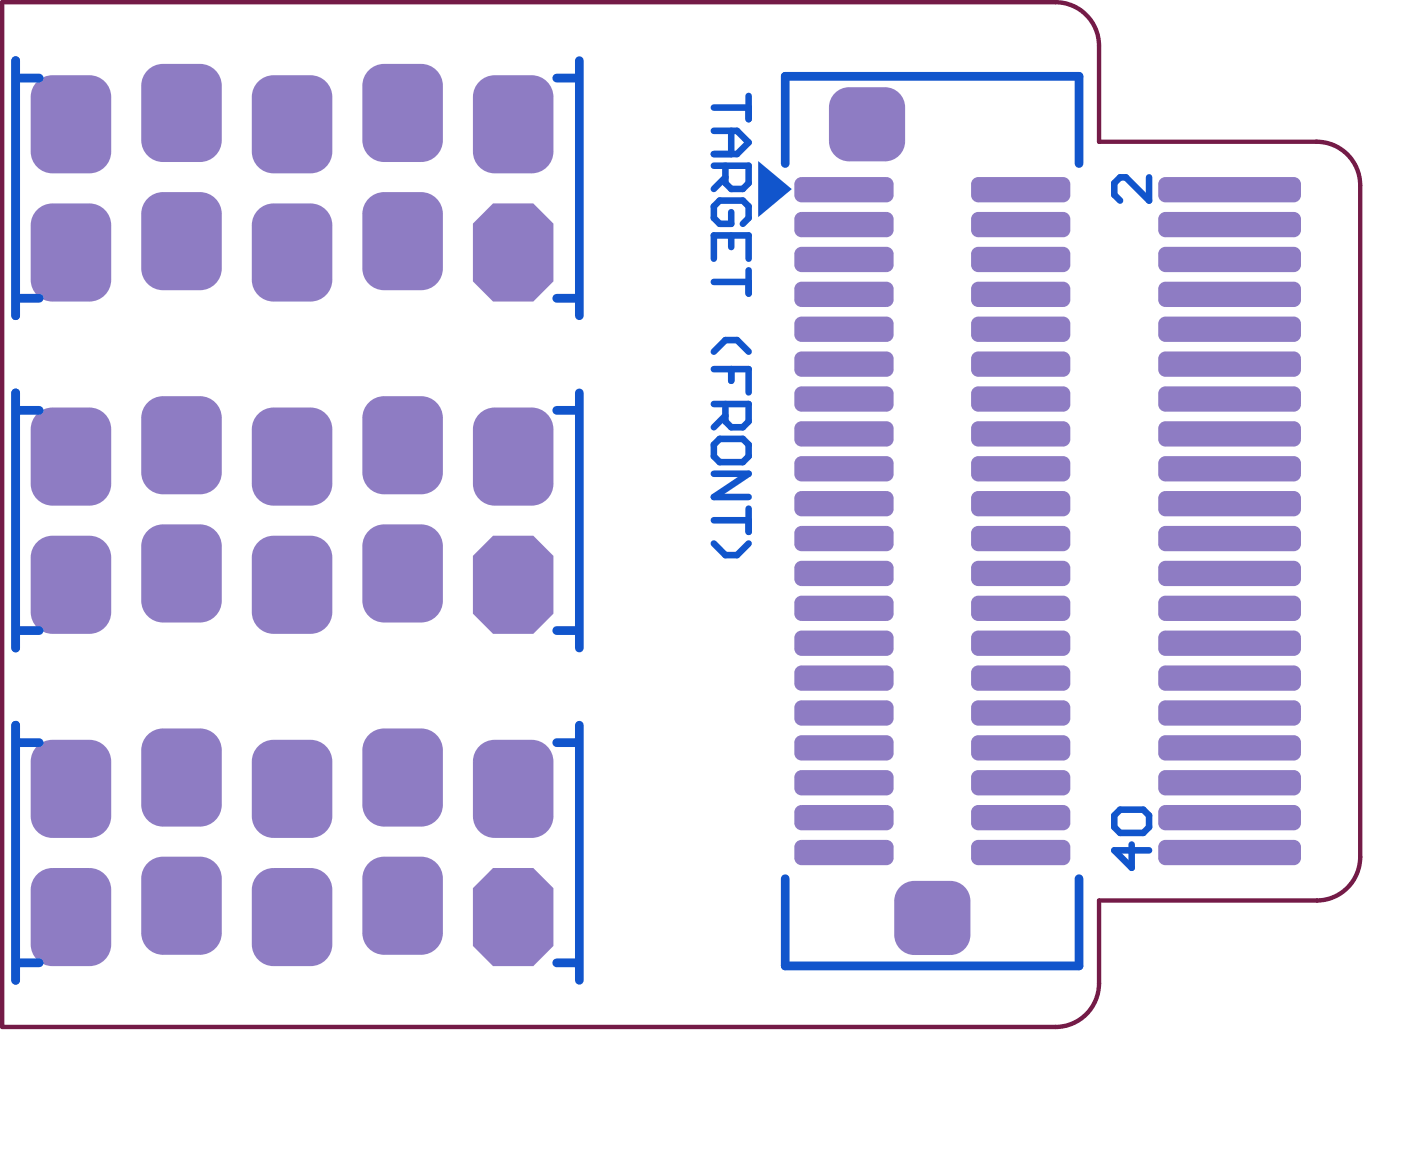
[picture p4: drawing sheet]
<svg xmlns="http://www.w3.org/2000/svg" width="107mm" height="88mm" viewBox="0 0 107 88" stroke-linecap="round" stroke-linejoin="round" font-family="sans-serif">
<path d="M.2 .2h80.3a3.3 3.3 0 0 1 3.4 3.3v7.3h16.6a3.3 3.3 0 0 1 3.3 3.3v51.3a3.3 3.3 0 0 1-3.3 3.3h-16.6v6.3a3.3 3.3 0 0 1-3.4 3.4h-80.3z" fill="none" stroke="#741b47" stroke-width=".33"/>
<g fill="#8e7cc3">
<path d="M69.8 67.2h2.7l1.5 1.6v2.5l-1.5 1.6h-2.7l-1.6-1.6v-2.5z" fill-rule="evenodd"/>
<path d="M64.8 6.7h2.7l1.6 1.5v2.6l-1.6 1.5h-2.7l-1.6-1.5v-2.6z" fill-rule="evenodd"/>
<path d="M29.3 65.4h2.8l1.7 1.6v4.2l-1.7 1.7h-2.8l-1.7-1.7v-4.2z" fill-rule="evenodd"/>
<path d="M20.9 66.2h2.8l1.7 1.7v4.2l-1.7 1.6h-2.8l-1.7-1.6v-4.2z" fill-rule="evenodd"/>
<path d="M37.6 66.2h3.1l1.5 1.6v4.4l-1.5 1.5h-3.1l-1.5-1.5v-4.4z" fill-rule="evenodd"/>
<path d="M12.4 55.6h2.9l1.6 1.7v4.1l-1.6 1.7h-2.9l-1.6-1.7v-4.1z" fill-rule="evenodd"/>
<path d="M20.9 56.5h2.8l1.7 1.6v4.2l-1.7 1.6h-2.8l-1.7-1.6v-4.2z" fill-rule="evenodd"/>
<path d="M29.3 55.6h2.8l1.7 1.7v4.1l-1.7 1.7h-2.8l-1.7-1.7v-4.1z" fill-rule="evenodd"/>
<path d="M37.7 56.5h2.9l1.6 1.6v4.2l-1.6 1.6h-2.9l-1.6-1.6v-4.2z" fill-rule="evenodd"/>
<path d="M12.4 65.4h2.9l1.6 1.6v4.2l-1.6 1.7h-2.9l-1.6-1.7v-4.2z" fill-rule="evenodd"/>
<path d="M4 15.5h2.8l1.7 1.7v4.2l-1.7 1.6h-2.8l-1.7-1.6v-4.2z" fill-rule="evenodd"/>
<path d="M4 5.7h2.8l1.7 1.7v4.2l-1.7 1.6h-2.8l-1.7-1.6v-4.2z" fill-rule="evenodd"/>
<path d="M4 66.2h2.8l1.7 1.7v4.2l-1.7 1.6h-2.8l-1.7-1.6v-4.2z" fill-rule="evenodd"/>
<path d="M4 40.9h2.8l1.7 1.6v4.2l-1.7 1.7h-2.8l-1.7-1.7v-4.2z" fill-rule="evenodd"/>
<path d="M4 31.1h2.8l1.7 1.7v4.1l-1.7 1.7h-2.8l-1.7-1.7v-4.1z" fill-rule="evenodd"/>
<path d="M4 56.5h2.8l1.7 1.6v4.2l-1.7 1.6h-2.8l-1.7-1.6v-4.2z" fill-rule="evenodd"/>
<path d="M29.3 14.7h2.8l1.7 1.6v4.2l-1.7 1.6h-2.8l-1.7-1.6v-4.2z" fill-rule="evenodd"/>
<path d="M20.9 15.5h2.8l1.7 1.7v4.2l-1.7 1.6h-2.8l-1.7-1.6v-4.2z" fill-rule="evenodd"/>
<path d="M37.6 15.5h3.1l1.5 1.6v4.4l-1.5 1.5h-3.1l-1.5-1.5v-4.4z" fill-rule="evenodd"/>
<path d="M12.4 4.9h2.9l1.6 1.6v4.2l-1.6 1.7h-2.9l-1.6-1.7v-4.2z" fill-rule="evenodd"/>
<path d="M20.9 5.7h2.8l1.7 1.7v4.2l-1.7 1.6h-2.8l-1.7-1.6v-4.2z" fill-rule="evenodd"/>
<path d="M29.3 4.9h2.8l1.7 1.6v4.2l-1.7 1.7h-2.8l-1.7-1.7v-4.2z" fill-rule="evenodd"/>
<path d="M37.7 5.7h2.9l1.6 1.7v4.2l-1.6 1.6h-2.9l-1.6-1.6v-4.2z" fill-rule="evenodd"/>
<path d="M12.4 14.7h2.9l1.6 1.6v4.2l-1.6 1.6h-2.9l-1.6-1.6v-4.2z" fill-rule="evenodd"/>
<path d="M12.4 40h2.9l1.6 1.7v4.1l-1.6 1.7h-2.9l-1.6-1.7v-4.1z" fill-rule="evenodd"/>
<path d="M20.9 31.1h2.8l1.7 1.7v4.1l-1.7 1.7h-2.8l-1.7-1.7v-4.1z" fill-rule="evenodd"/>
<path d="M29.3 30.2h2.8l1.7 1.7v4.2l-1.7 1.6h-2.8l-1.7-1.6v-4.2z" fill-rule="evenodd"/>
<path d="M37.7 31.1h2.9l1.6 1.7v4.1l-1.6 1.7h-2.9l-1.6-1.7v-4.1z" fill-rule="evenodd"/>
<path d="M29.3 40h2.8l1.7 1.7v4.1l-1.7 1.7h-2.8l-1.7-1.7v-4.1z" fill-rule="evenodd"/>
<path d="M37.6 40.9h3.1l1.5 1.5v4.4l-1.5 1.6h-3.1l-1.5-1.6v-4.4z" fill-rule="evenodd"/>
<path d="M12.4 30.2h2.9l1.6 1.7v4.2l-1.6 1.6h-2.9l-1.6-1.6v-4.2z" fill-rule="evenodd"/>
<path d="M20.9 40.9h2.8l1.7 1.6v4.2l-1.7 1.7h-2.8l-1.7-1.7v-4.2z" fill-rule="evenodd"/>
<path d="M74.6 58.8h6.5l.6 .5v.9l-.6 .5h-6.5l-.5-.5v-.9z" fill-rule="evenodd"/>
<path d="M74.6 34.8h6.5l.6 .6v.8l-.6 .5h-6.5l-.5-.5v-.8z" fill-rule="evenodd"/>
<path d="M61.2 26.8h6.4l.6 .6v.8l-.6 .6h-6.4l-.6-.6v-.8z" fill-rule="evenodd"/>
<path d="M74.6 13.5h6.5l.6 .6v.8l-.6 .5h-6.5l-.5-.5v-.8z" fill-rule="evenodd"/>
<path d="M61.2 16.2h6.4l.6 .5v.9l-.6 .5h-6.4l-.6-.5v-.9z" fill-rule="evenodd"/>
<path d="M61.2 21.5h6.4l.6 .5v.9l-.6 .5h-6.4l-.6-.5v-.9z" fill-rule="evenodd"/>
<path d="M61.2 29.5h6.4l.6 .5v.9l-.6 .5h-6.4l-.6-.5v-.9z" fill-rule="evenodd"/>
<path d="M61.2 18.8h6.4l.6 .6v.8l-.6 .6h-6.4l-.6-.6v-.8z" fill-rule="evenodd"/>
<path d="M61.2 24.2h6.4l.6 .5v.8l-.6 .6h-6.4l-.6-.6v-.8z" fill-rule="evenodd"/>
<path d="M61.2 32.1h6.4l.6 .6v.8l-.6 .6h-6.4l-.6-.6v-.8z" fill-rule="evenodd"/>
<path d="M74.6 21.5h6.5l.6 .5v.9l-.6 .5h-6.5l-.5-.5v-.9z" fill-rule="evenodd"/>
<path d="M61.2 34.8h6.4l.6 .6v.8l-.6 .5h-6.4l-.6-.5v-.8z" fill-rule="evenodd"/>
<path d="M61.2 45.5h6.4l.6 .5v.8l-.6 .6h-6.4l-.6-.6v-.8z" fill-rule="evenodd"/>
<path d="M61.2 40.1h6.4l.6 .6v.8l-.6 .6h-6.4l-.6-.6v-.8z" fill-rule="evenodd"/>
<path d="M61.2 42.8h6.4l.6 .5v.9l-.6 .5h-6.4l-.6-.5v-.9z" fill-rule="evenodd"/>
<path d="M61.2 48.1h6.4l.6 .6v.8l-.6 .6h-6.4l-.6-.6v-.8z" fill-rule="evenodd"/>
<path d="M61.2 58.8h6.4l.6 .5v.9l-.6 .5h-6.4l-.6-.5v-.9z" fill-rule="evenodd"/>
<path d="M61.2 53.4h6.4l.6 .6v.8l-.6 .6h-6.4l-.6-.6v-.8z" fill-rule="evenodd"/>
<path d="M74.6 24.2h6.5l.6 .5v.8l-.6 .6h-6.5l-.5-.6v-.8z" fill-rule="evenodd"/>
<path d="M61.2 56.1h6.4l.6 .6v.8l-.6 .5h-6.4l-.6-.5v-.8z" fill-rule="evenodd"/>
<path d="M61.2 37.5h6.4l.6 .5v.9l-.6 .5h-6.4l-.6-.5v-.9z" fill-rule="evenodd"/>
<path d="M61.2 64.1h6.4l.6 .5v.9l-.6 .5h-6.4l-.6-.5v-.9z" fill-rule="evenodd"/>
<path d="M74.6 16.2h6.5l.6 .5v.9l-.6 .5h-6.5l-.5-.5v-.9z" fill-rule="evenodd"/>
<path d="M74.6 18.8h6.5l.6 .6v.8l-.6 .6h-6.5l-.5-.6v-.8z" fill-rule="evenodd"/>
<path d="M61.2 61.4h6.4l.6 .6v.8l-.6 .6h-6.4l-.6-.6v-.8z" fill-rule="evenodd"/>
<path d="M74.6 29.5h6.5l.6 .5v.9l-.6 .5h-6.5l-.5-.5v-.9z" fill-rule="evenodd"/>
<path d="M74.6 50.8h6.5l.6 .5v.9l-.6 .5h-6.5l-.5-.5v-.9z" fill-rule="evenodd"/>
<path d="M74.6 26.8h6.5l.6 .6v.8l-.6 .6h-6.5l-.5-.6v-.8z" fill-rule="evenodd"/>
<path d="M74.6 37.5h6.5l.6 .5v.9l-.6 .5h-6.5l-.5-.5v-.9z" fill-rule="evenodd"/>
<path d="M74.6 32.1h6.5l.6 .6v.8l-.6 .6h-6.5l-.5-.6v-.8z" fill-rule="evenodd"/>
<path d="M61.2 13.5h6.4l.6 .6v.8l-.6 .5h-6.4l-.6-.5v-.8z" fill-rule="evenodd"/>
<path d="M74.6 56.1h6.5l.6 .6v.8l-.6 .5h-6.5l-.5-.5v-.8z" fill-rule="evenodd"/>
<path d="M74.6 64.1h6.5l.6 .5v.9l-.6 .5h-6.5l-.5-.5v-.9z" fill-rule="evenodd"/>
<path d="M74.6 42.8h6.5l.6 .5v.9l-.6 .5h-6.5l-.5-.5v-.9z" fill-rule="evenodd"/>
<path d="M74.6 53.4h6.5l.6 .6v.8l-.6 .6h-6.5l-.5-.6v-.8z" fill-rule="evenodd"/>
<path d="M74.6 45.5h6.5l.6 .5v.8l-.6 .6h-6.5l-.5-.6v-.8z" fill-rule="evenodd"/>
<path d="M74.6 48.1h6.5l.6 .6v.8l-.6 .6h-6.5l-.5-.6v-.8z" fill-rule="evenodd"/>
<path d="M74.6 40.1h6.5l.6 .6v.8l-.6 .6h-6.5l-.5-.6v-.8z" fill-rule="evenodd"/>
<path d="M61.2 50.8h6.4l.6 .5v.9l-.6 .5h-6.4l-.6-.5v-.9z" fill-rule="evenodd"/>
<path d="M74.6 61.4h6.5l.6 .6v.8l-.6 .6h-6.5l-.5-.6v-.8z" fill-rule="evenodd"/>
<path d="M88.9 53.4h9.8l.6 .6v.8l-.6 .6h-9.8l-.5-.6v-.8z" fill-rule="evenodd"/>
<path d="M88.9 64.1h9.8l.6 .5v.9l-.6 .5h-9.8l-.5-.5v-.9z" fill-rule="evenodd"/>
<path d="M88.9 61.4h9.8l.6 .6v.8l-.6 .6h-9.8l-.5-.6v-.8z" fill-rule="evenodd"/>
<path d="M88.9 50.8h9.8l.6 .5v.9l-.6 .5h-9.8l-.5-.5v-.9z" fill-rule="evenodd"/>
<path d="M88.9 16.2h9.8l.6 .5v.9l-.6 .5h-9.8l-.5-.5v-.9z" fill-rule="evenodd"/>
<path d="M88.9 58.8h9.8l.6 .5v.9l-.6 .5h-9.8l-.5-.5v-.9z" fill-rule="evenodd"/>
<path d="M88.9 18.8h9.8l.6 .6v.8l-.6 .6h-9.8l-.5-.6v-.8z" fill-rule="evenodd"/>
<path d="M88.9 56.1h9.8l.6 .6v.8l-.6 .5h-9.8l-.5-.5v-.8z" fill-rule="evenodd"/>
<path d="M88.9 45.5h9.8l.6 .5v.8l-.6 .6h-9.8l-.5-.6v-.8z" fill-rule="evenodd"/>
<path d="M88.9 24.2h9.8l.6 .5v.8l-.6 .6h-9.8l-.5-.6v-.8z" fill-rule="evenodd"/>
<path d="M88.9 29.5h9.8l.6 .5v.9l-.6 .5h-9.8l-.5-.5v-.9z" fill-rule="evenodd"/>
<path d="M88.9 21.5h9.8l.6 .5v.9l-.6 .5h-9.8l-.5-.5v-.9z" fill-rule="evenodd"/>
<path d="M88.9 32.1h9.8l.6 .6v.8l-.6 .6h-9.8l-.5-.6v-.8z" fill-rule="evenodd"/>
<path d="M88.9 26.8h9.8l.6 .6v.8l-.6 .6h-9.8l-.5-.6v-.8z" fill-rule="evenodd"/>
<path d="M88.9 13.5h9.8l.6 .6v.8l-.6 .5h-9.8l-.5-.5v-.8z" fill-rule="evenodd"/>
<path d="M88.9 40.1h9.8l.6 .6v.8l-.6 .6h-9.8l-.5-.6v-.8z" fill-rule="evenodd"/>
<path d="M88.9 42.8h9.8l.6 .5v.9l-.6 .5h-9.8l-.5-.5v-.9z" fill-rule="evenodd"/>
<path d="M88.9 48.1h9.8l.6 .6v.8l-.6 .6h-9.8l-.5-.6v-.8z" fill-rule="evenodd"/>
<path d="M88.9 37.5h9.8l.6 .5v.9l-.6 .5h-9.8l-.5-.5v-.9z" fill-rule="evenodd"/>
<path d="M88.9 34.8h9.8l.6 .6v.8l-.6 .5h-9.8l-.5-.5v-.8z" fill-rule="evenodd"/>
</g>
<g fill="#8e7cc3">
<path d="M72.5 71.3h1.5a1.54 1.54 0 0 1-1.5 1.6z"/>
<path d="M72.5 67.2a1.54 1.54 0 0 1 1.5 1.6h-1.5z"/>
<path d="M68.9 67.5l.4-.2 .5-.1v1.6h-1.6l.1-.5 .2-.4z"/>
<path d="M68.2 71.3h1.6v1.6a1.54 1.54 0 0 1-1.6-1.6z"/>
<path d="M67.5 10.8h1.6a1.54 1.54 0 0 1-1.6 1.5z"/>
<path d="M67.5 6.7a1.54 1.54 0 0 1 1.6 1.5h-1.6z"/>
<path d="M63.9 7l.4-.3h.5v1.5h-1.6l.1-.5 .2-.4z"/>
<path d="M63.2 10.8h1.6v1.5a1.54 1.54 0 0 1-1.6-1.5z"/>
<path d="M27.6 71.2h1.7v1.7a1.66 1.66 0 0 1-1.7-1.7z"/>
<path d="M32.1 71.2h1.7a1.66 1.66 0 0 1-1.7 1.7z"/>
<path d="M32.1 65.4a1.66 1.66 0 0 1 1.7 1.6h-1.7z"/>
<path d="M28.1 65.9l.8-.5h.4v1.6h-1.7l.1-.4z"/>
<path d="M19.2 72.1h1.7v1.6a1.66 1.66 0 0 1-1.7-1.6z"/>
<path d="M23.7 72.1h1.7a1.66 1.66 0 0 1-1.7 1.6z"/>
<path d="M23.7 66.2a1.66 1.66 0 0 1 1.7 1.7h-1.7z"/>
<path d="M19.7 66.7l.7-.4 .5-.1v1.7h-1.7l.1-.4z"/>
<path d="M10.8 61.4h1.6v1.7a1.66 1.66 0 0 1-1.6-1.7z"/>
<path d="M15.3 61.4h1.6a1.66 1.66 0 0 1-1.6 1.7z"/>
<path d="M15.3 55.6a1.66 1.66 0 0 1 1.6 1.7h-1.6z"/>
<path d="M11.3 56.1l.7-.4 .4-.1v1.7h-1.6v-.5z"/>
<path d="M19.2 62.3h1.7v1.6a1.66 1.66 0 0 1-1.7-1.6z"/>
<path d="M23.7 62.3h1.7a1.66 1.66 0 0 1-1.7 1.6z"/>
<path d="M23.7 56.5a1.66 1.66 0 0 1 1.7 1.6h-1.7z"/>
<path d="M19.7 56.9l.7-.4h.5v1.6h-1.7l.1-.4z"/>
<path d="M27.6 61.4h1.7v1.7a1.66 1.66 0 0 1-1.7-1.7z"/>
<path d="M32.1 61.4h1.7a1.66 1.66 0 0 1-1.7 1.7z"/>
<path d="M32.1 55.6a1.66 1.66 0 0 1 1.7 1.7h-1.7z"/>
<path d="M28.1 56.1l.8-.4 .4-.1v1.7h-1.7l.1-.5z"/>
<path d="M36.1 62.3h1.6v1.6a1.66 1.66 0 0 1-1.6-1.6z"/>
<path d="M40.6 62.3h1.6a1.66 1.66 0 0 1-1.6 1.6z"/>
<path d="M40.6 56.5a1.66 1.66 0 0 1 1.6 1.6h-1.6z"/>
<path d="M36.6 56.9l.7-.4h.4v1.6h-1.6v-.4z"/>
<path d="M10.8 71.2h1.6v1.7a1.66 1.66 0 0 1-1.6-1.7z"/>
<path d="M15.3 71.2h1.6a1.66 1.66 0 0 1-1.6 1.7z"/>
<path d="M15.3 65.4a1.66 1.66 0 0 1 1.6 1.6h-1.6z"/>
<path d="M11.3 65.9l.7-.5h.4v1.6h-1.6v-.4z"/>
<path d="M2.3 21.4h1.7v1.6a1.66 1.66 0 0 1-1.7-1.6z"/>
<path d="M6.8 21.4h1.7a1.66 1.66 0 0 1-1.7 1.6z"/>
<path d="M6.8 15.5a1.66 1.66 0 0 1 1.7 1.7h-1.7z"/>
<path d="M2.8 16l.8-.4 .4-.1v1.7h-1.7l.1-.5z"/>
<path d="M2.3 11.6h1.7v1.6a1.66 1.66 0 0 1-1.7-1.6z"/>
<path d="M6.8 11.6h1.7a1.66 1.66 0 0 1-1.7 1.6z"/>
<path d="M6.8 5.7a1.66 1.66 0 0 1 1.7 1.7h-1.7z"/>
<path d="M2.8 6.2l.8-.4 .4-.1v1.7h-1.7l.1-.4z"/>
<path d="M2.3 72.1h1.7v1.6a1.66 1.66 0 0 1-1.7-1.6z"/>
<path d="M6.8 72.1h1.7a1.66 1.66 0 0 1-1.7 1.6z"/>
<path d="M6.8 66.2a1.66 1.66 0 0 1 1.7 1.7h-1.7z"/>
<path d="M2.8 66.7l.8-.4 .4-.1v1.7h-1.7l.1-.4z"/>
<path d="M2.3 46.7h1.7v1.7a1.66 1.66 0 0 1-1.7-1.7z"/>
<path d="M6.8 46.7h1.7a1.66 1.66 0 0 1-1.7 1.7z"/>
<path d="M6.8 40.9a1.66 1.66 0 0 1 1.7 1.6h-1.7z"/>
<path d="M2.8 41.4l.8-.5h.4v1.6h-1.7l.1-.4z"/>
<path d="M2.3 36.9h1.7v1.7a1.66 1.66 0 0 1-1.7-1.7z"/>
<path d="M6.8 36.9h1.7a1.66 1.66 0 0 1-1.7 1.7z"/>
<path d="M6.8 31.1a1.66 1.66 0 0 1 1.7 1.7h-1.7z"/>
<path d="M2.8 31.6l.8-.4 .4-.1v1.7h-1.7l.1-.5z"/>
<path d="M2.3 62.3h1.7v1.6a1.66 1.66 0 0 1-1.7-1.6z"/>
<path d="M6.8 62.3h1.7a1.66 1.66 0 0 1-1.7 1.6z"/>
<path d="M6.8 56.5a1.66 1.66 0 0 1 1.7 1.6h-1.7z"/>
<path d="M2.8 56.9l.8-.4h.4v1.6h-1.7l.1-.4z"/>
<path d="M27.6 20.5h1.7v1.6a1.66 1.66 0 0 1-1.7-1.6z"/>
<path d="M32.1 20.5h1.7a1.66 1.66 0 0 1-1.7 1.6z"/>
<path d="M32.1 14.7a1.66 1.66 0 0 1 1.7 1.6h-1.7z"/>
<path d="M28.1 15.1l.8-.4h.4v1.6h-1.7l.1-.4z"/>
<path d="M19.2 21.4h1.7v1.6a1.66 1.66 0 0 1-1.7-1.6z"/>
<path d="M23.7 21.4h1.7a1.66 1.66 0 0 1-1.7 1.6z"/>
<path d="M23.7 15.5a1.66 1.66 0 0 1 1.7 1.7h-1.7z"/>
<path d="M19.7 16l.7-.4 .5-.1v1.7h-1.7l.1-.5z"/>
<path d="M10.8 10.7h1.6v1.7a1.66 1.66 0 0 1-1.6-1.7z"/>
<path d="M15.3 10.7h1.6a1.66 1.66 0 0 1-1.6 1.7z"/>
<path d="M15.3 4.9a1.66 1.66 0 0 1 1.6 1.6h-1.6z"/>
<path d="M11.3 5.4l.7-.5h.4v1.6h-1.6v-.4z"/>
<path d="M19.2 11.6h1.7v1.6a1.66 1.66 0 0 1-1.7-1.6z"/>
<path d="M23.7 11.6h1.7a1.66 1.66 0 0 1-1.7 1.6z"/>
<path d="M23.7 5.7a1.66 1.66 0 0 1 1.7 1.7h-1.7z"/>
<path d="M19.7 6.2l.7-.4 .5-.1v1.7h-1.7l.1-.4z"/>
<path d="M27.6 10.7h1.7v1.7a1.66 1.66 0 0 1-1.7-1.7z"/>
<path d="M32.1 10.7h1.7a1.66 1.66 0 0 1-1.7 1.7z"/>
<path d="M32.1 4.9a1.66 1.66 0 0 1 1.7 1.6h-1.7z"/>
<path d="M28.1 5.4l.8-.5h.4v1.6h-1.7l.1-.4z"/>
<path d="M36.1 11.6h1.6v1.6a1.66 1.66 0 0 1-1.6-1.6z"/>
<path d="M40.6 11.6h1.6a1.66 1.66 0 0 1-1.6 1.6z"/>
<path d="M40.6 5.7a1.66 1.66 0 0 1 1.6 1.7h-1.6z"/>
<path d="M36.6 6.2l.7-.4 .4-.1v1.7h-1.6v-.4z"/>
<path d="M10.8 20.5h1.6v1.6a1.66 1.66 0 0 1-1.6-1.6z"/>
<path d="M15.3 20.5h1.6a1.66 1.66 0 0 1-1.6 1.6z"/>
<path d="M15.3 14.7a1.66 1.66 0 0 1 1.6 1.6h-1.6z"/>
<path d="M11.3 15.1l.7-.4h.4v1.6h-1.6v-.4z"/>
<path d="M10.8 45.8h1.6v1.7a1.66 1.66 0 0 1-1.6-1.7z"/>
<path d="M15.3 45.8h1.6a1.66 1.66 0 0 1-1.6 1.7z"/>
<path d="M15.3 40a1.66 1.66 0 0 1 1.6 1.7h-1.6z"/>
<path d="M11.3 40.5l.7-.4 .4-.1v1.7h-1.6v-.5z"/>
<path d="M19.2 36.9h1.7v1.7a1.66 1.66 0 0 1-1.7-1.7z"/>
<path d="M23.7 36.9h1.7a1.66 1.66 0 0 1-1.7 1.7z"/>
<path d="M23.7 31.1a1.66 1.66 0 0 1 1.7 1.7h-1.7z"/>
<path d="M19.7 31.6l.7-.4 .5-.1v1.7h-1.7l.1-.5z"/>
<path d="M27.6 36.1h1.7v1.6a1.66 1.66 0 0 1-1.7-1.6z"/>
<path d="M32.1 36.1h1.7a1.66 1.66 0 0 1-1.7 1.6z"/>
<path d="M32.1 30.2a1.66 1.66 0 0 1 1.7 1.7h-1.7z"/>
<path d="M28.1 30.7l.8-.4 .4-.1v1.7h-1.7l.1-.4z"/>
<path d="M36.1 36.9h1.6v1.7a1.66 1.66 0 0 1-1.6-1.7z"/>
<path d="M40.6 36.9h1.6a1.66 1.66 0 0 1-1.6 1.7z"/>
<path d="M40.6 31.1a1.66 1.66 0 0 1 1.6 1.7h-1.6z"/>
<path d="M36.6 31.6l.7-.4 .4-.1v1.7h-1.6v-.5z"/>
<path d="M27.6 45.8h1.7v1.7a1.66 1.66 0 0 1-1.7-1.7z"/>
<path d="M32.1 45.8h1.7a1.66 1.66 0 0 1-1.7 1.7z"/>
<path d="M32.1 40a1.66 1.66 0 0 1 1.7 1.7h-1.7z"/>
<path d="M28.1 40.5l.8-.4 .4-.1v1.7h-1.7l.1-.5z"/>
<path d="M10.8 36.1h1.6v1.6a1.66 1.66 0 0 1-1.6-1.6z"/>
<path d="M15.3 36.1h1.6a1.66 1.66 0 0 1-1.6 1.6z"/>
<path d="M15.3 30.2a1.66 1.66 0 0 1 1.6 1.7h-1.6z"/>
<path d="M11.3 30.7l.7-.4 .4-.1v1.7h-1.6v-.4z"/>
<path d="M19.2 46.7h1.7v1.7a1.66 1.66 0 0 1-1.7-1.7z"/>
<path d="M23.7 46.7h1.7a1.66 1.66 0 0 1-1.7 1.7z"/>
<path d="M23.7 40.9a1.66 1.66 0 0 1 1.7 1.6h-1.7z"/>
<path d="M19.7 41.4l.7-.5h.5v1.6h-1.7l.1-.4z"/>
<path d="M74.1 60.2h.5v.5l-.2-.1-.2-.2z"/>
<path d="M81.1 60.2h.6a.55 .55 0 0 1-.6 .5z"/>
<path d="M81.1 58.8h.3l.2 .2 .1 .3h-.6z"/>
<path d="M74.4 58.8h.2v.5h-.5l.1-.3z"/>
<path d="M74.1 36.2h.5v.5h-.2l-.2-.2z"/>
<path d="M81.1 36.2h.6a.55 .55 0 0 1-.6 .5z"/>
<path d="M81.1 34.8l.3 .1 .2 .2 .1 .3h-.6z"/>
<path d="M74.4 34.9l.2-.1v.6h-.5l.1-.3z"/>
<path d="M67.6 26.8l.3 .1 .2 .2 .1 .3h-.6z"/>
<path d="M60.9 26.9l.3-.1v.6h-.6l.1-.3z"/>
<path d="M60.6 28.2h.6v.6l-.3-.1-.2-.2z"/>
<path d="M67.6 28.2h.6l-.1 .3-.2 .2-.3 .1z"/>
<path d="M74.1 14.9h.5v.5h-.2l-.2-.2z"/>
<path d="M81.1 14.9h.6a.55 .55 0 0 1-.6 .5z"/>
<path d="M81.1 13.5l.3 .1 .2 .2 .1 .3h-.6z"/>
<path d="M74.4 13.6l.2-.1v.6h-.5l.1-.3z"/>
<path d="M67.6 16.2h.3l.2 .2 .1 .3h-.6z"/>
<path d="M60.9 16.2h.3v.5h-.6l.1-.3z"/>
<path d="M60.6 17.6h.6v.5a.55 .55 0 0 1-.6-.5z"/>
<path d="M67.6 17.6h.6l-.1 .2-.2 .2-.3 .1z"/>
<path d="M67.6 21.5l.3 .1 .2 .2 .1 .2h-.6z"/>
<path d="M60.9 21.6l.3-.1v.5h-.6l.1-.2z"/>
<path d="M60.6 22.9h.6v.5h-.3l-.2-.2z"/>
<path d="M67.6 22.9h.6l-.1 .3-.2 .2h-.3z"/>
<path d="M67.6 29.5l.3 .1 .2 .2 .1 .2h-.6z"/>
<path d="M60.9 29.6l.3-.1v.5h-.6l.1-.2z"/>
<path d="M60.6 30.9h.6v.5a.55 .55 0 0 1-.6-.5z"/>
<path d="M67.6 30.9h.6l-.1 .2-.2 .2-.3 .1z"/>
<path d="M67.6 18.8l.3 .1 .2 .2 .1 .3h-.6z"/>
<path d="M60.9 18.9l.3-.1v.6h-.6l.1-.3z"/>
<path d="M60.6 20.2h.6v.6l-.3-.1-.2-.2z"/>
<path d="M67.6 20.2h.6l-.1 .3-.2 .2-.3 .1z"/>
<path d="M67.6 24.2h.3l.2 .2 .1 .3h-.6z"/>
<path d="M60.9 24.2h.3v.5h-.6l.1-.3z"/>
<path d="M60.6 25.5h.6v.6a.55 .55 0 0 1-.6-.6z"/>
<path d="M67.6 25.5h.6l-.1 .3-.2 .2-.3 .1z"/>
<path d="M67.6 32.1l.3 .1 .2 .2 .1 .3h-.6z"/>
<path d="M60.9 32.2l.3-.1v.6h-.6l.1-.3z"/>
<path d="M60.6 33.5h.6v.6l-.3-.1-.2-.2z"/>
<path d="M67.6 33.5h.6l-.1 .3-.2 .2-.3 .1z"/>
<path d="M74.1 22.9h.5v.5h-.2l-.2-.2z"/>
<path d="M81.1 22.9h.6a.55 .55 0 0 1-.6 .5z"/>
<path d="M81.1 21.5l.3 .1 .2 .2 .1 .2h-.6z"/>
<path d="M74.4 21.6l.2-.1v.5h-.5l.1-.2z"/>
<path d="M67.6 34.8l.3 .1 .2 .2 .1 .3h-.6z"/>
<path d="M60.9 34.9l.3-.1v.6h-.6l.1-.3z"/>
<path d="M60.6 36.2h.6v.5h-.3l-.2-.2z"/>
<path d="M67.6 36.2h.6l-.1 .3-.2 .2h-.3z"/>
<path d="M67.6 45.5h.3l.2 .2 .1 .3h-.6z"/>
<path d="M60.9 45.5h.3v.5h-.6l.1-.3z"/>
<path d="M60.6 46.8h.6v.6l-.3-.1-.2-.2z"/>
<path d="M67.6 46.8h.6l-.1 .3-.2 .2-.3 .1z"/>
<path d="M67.6 40.1l.3 .1 .2 .2 .1 .3h-.6z"/>
<path d="M60.9 40.2l.3-.1v.6h-.6l.1-.3z"/>
<path d="M60.6 41.5h.6v.6l-.3-.1-.2-.2z"/>
<path d="M67.6 41.5h.6l-.1 .3-.2 .2-.3 .1z"/>
<path d="M67.6 42.8l.3 .1 .2 .2 .1 .2h-.6z"/>
<path d="M60.9 42.9l.3-.1v.5h-.6l.1-.2z"/>
<path d="M60.6 44.2h.6v.5a.55 .55 0 0 1-.6-.5z"/>
<path d="M67.6 44.2h.6l-.1 .3-.2 .2h-.3z"/>
<path d="M67.6 48.1l.3 .1 .2 .2 .1 .3h-.6z"/>
<path d="M60.9 48.2l.3-.1v.6h-.6l.1-.3z"/>
<path d="M60.6 49.5h.6v.6l-.3-.1-.2-.2z"/>
<path d="M67.6 49.5h.6l-.1 .3-.2 .2-.3 .1z"/>
<path d="M67.6 58.8h.3l.2 .2 .1 .3h-.6z"/>
<path d="M60.9 58.8h.3v.5h-.6l.1-.3z"/>
<path d="M60.6 60.2h.6v.5l-.3-.1-.2-.2z"/>
<path d="M67.6 60.2h.6l-.1 .2-.2 .2-.3 .1z"/>
<path d="M67.6 53.4l.3 .1 .2 .2 .1 .3h-.6z"/>
<path d="M60.9 53.5l.3-.1v.6h-.6l.1-.3z"/>
<path d="M60.6 54.8h.6v.6l-.3-.1-.2-.2z"/>
<path d="M67.6 54.8h.6l-.1 .3-.2 .2-.3 .1z"/>
<path d="M74.1 25.5h.5v.6a.55 .55 0 0 1-.5-.6z"/>
<path d="M81.1 25.5h.6a.55 .55 0 0 1-.6 .6z"/>
<path d="M81.1 24.2h.3l.2 .2 .1 .3h-.6z"/>
<path d="M74.4 24.2h.2v.5h-.5l.1-.3z"/>
<path d="M67.6 56.1l.3 .1 .2 .2 .1 .3h-.6z"/>
<path d="M60.9 56.2l.3-.1v.6h-.6l.1-.3z"/>
<path d="M60.6 57.5h.6v.5a.55 .55 0 0 1-.6-.5z"/>
<path d="M67.6 57.5h.6l-.1 .3-.2 .2h-.3z"/>
<path d="M67.6 37.5h.3l.2 .2 .1 .3h-.6z"/>
<path d="M60.9 37.5h.3v.5h-.6l.1-.3z"/>
<path d="M60.6 38.9h.6v.5a.55 .55 0 0 1-.6-.5z"/>
<path d="M67.6 38.9h.6l-.1 .2-.2 .2-.3 .1z"/>
<path d="M67.6 64.1l.3 .1 .2 .2 .1 .2h-.6z"/>
<path d="M60.9 64.2l.3-.1v.5h-.6l.1-.2z"/>
<path d="M60.6 65.5h.6v.5a.55 .55 0 0 1-.6-.5z"/>
<path d="M67.6 65.5h.6l-.1 .3-.2 .2h-.3z"/>
<path d="M74.1 17.6h.5v.5a.55 .55 0 0 1-.5-.5z"/>
<path d="M81.1 17.6h.6a.55 .55 0 0 1-.6 .5z"/>
<path d="M81.1 16.2h.3l.2 .2 .1 .3h-.6z"/>
<path d="M74.4 16.2h.2v.5h-.5l.1-.3z"/>
<path d="M74.1 20.2h.5v.6l-.2-.1-.2-.2z"/>
<path d="M81.1 20.2h.6a.55 .55 0 0 1-.6 .6z"/>
<path d="M81.1 18.8l.3 .1 .2 .2 .1 .3h-.6z"/>
<path d="M74.4 18.9l.2-.1v.6h-.5l.1-.3z"/>
<path d="M67.6 61.4l.3 .1 .2 .2 .1 .3h-.6z"/>
<path d="M60.9 61.5l.3-.1v.6h-.6l.1-.3z"/>
<path d="M60.6 62.8h.6v.6l-.3-.1-.2-.2z"/>
<path d="M67.6 62.8h.6l-.1 .3-.2 .2-.3 .1z"/>
<path d="M74.1 30.9h.5v.5a.55 .55 0 0 1-.5-.5z"/>
<path d="M81.1 30.9h.6a.55 .55 0 0 1-.6 .5z"/>
<path d="M81.1 29.5l.3 .1 .2 .2 .1 .2h-.6z"/>
<path d="M74.4 29.6l.2-.1v.5h-.5l.1-.2z"/>
<path d="M74.1 52.2h.5v.5a.55 .55 0 0 1-.5-.5z"/>
<path d="M81.1 52.2h.6a.55 .55 0 0 1-.6 .5z"/>
<path d="M81.1 50.8l.3 .1 .2 .2 .1 .2h-.6z"/>
<path d="M74.4 50.9l.2-.1v.5h-.5l.1-.2z"/>
<path d="M74.1 28.2h.5v.6l-.2-.1-.2-.2z"/>
<path d="M81.1 28.2h.6a.55 .55 0 0 1-.6 .6z"/>
<path d="M81.1 26.8l.3 .1 .2 .2 .1 .3h-.6z"/>
<path d="M74.4 26.9l.2-.1v.6h-.5l.1-.3z"/>
<path d="M74.1 38.9h.5v.5a.55 .55 0 0 1-.5-.5z"/>
<path d="M81.1 38.9h.6a.55 .55 0 0 1-.6 .5z"/>
<path d="M81.1 37.5h.3l.2 .2 .1 .3h-.6z"/>
<path d="M74.4 37.5h.2v.5h-.5l.1-.3z"/>
<path d="M74.1 33.5h.5v.6l-.2-.1-.2-.2z"/>
<path d="M81.1 33.5h.6a.55 .55 0 0 1-.6 .6z"/>
<path d="M81.1 32.1l.3 .1 .2 .2 .1 .3h-.6z"/>
<path d="M74.4 32.2l.2-.1v.6h-.5l.1-.3z"/>
<path d="M67.6 13.5l.3 .1 .2 .2 .1 .3h-.6z"/>
<path d="M60.9 13.6l.3-.1v.6h-.6l.1-.3z"/>
<path d="M60.6 14.9h.6v.5h-.3l-.2-.2z"/>
<path d="M67.6 14.9h.6l-.1 .3-.2 .2h-.3z"/>
<path d="M74.1 57.5h.5v.5a.55 .55 0 0 1-.5-.5z"/>
<path d="M81.1 57.5h.6a.55 .55 0 0 1-.6 .5z"/>
<path d="M81.1 56.1l.3 .1 .2 .2 .1 .3h-.6z"/>
<path d="M74.4 56.2l.2-.1v.6h-.5l.1-.3z"/>
<path d="M74.1 65.5h.5v.5a.55 .55 0 0 1-.5-.5z"/>
<path d="M81.1 65.5h.6a.55 .55 0 0 1-.6 .5z"/>
<path d="M81.1 64.1l.3 .1 .2 .2 .1 .2h-.6z"/>
<path d="M74.4 64.2l.2-.1v.5h-.5l.1-.2z"/>
<path d="M74.1 44.2h.5v.5a.55 .55 0 0 1-.5-.5z"/>
<path d="M81.1 44.2h.6a.55 .55 0 0 1-.6 .5z"/>
<path d="M81.1 42.8l.3 .1 .2 .2 .1 .2h-.6z"/>
<path d="M74.4 42.9l.2-.1v.5h-.5l.1-.2z"/>
<path d="M74.1 54.8h.5v.6l-.2-.1-.2-.2z"/>
<path d="M81.1 54.8h.6a.55 .55 0 0 1-.6 .6z"/>
<path d="M81.1 53.4l.3 .1 .2 .2 .1 .3h-.6z"/>
<path d="M74.4 53.5l.2-.1v.6h-.5l.1-.3z"/>
<path d="M74.1 46.8h.5v.6l-.2-.1-.2-.2z"/>
<path d="M81.1 46.8h.6a.55 .55 0 0 1-.6 .6z"/>
<path d="M81.1 45.5h.3l.2 .2 .1 .3h-.6z"/>
<path d="M74.4 45.5h.2v.5h-.5l.1-.3z"/>
<path d="M74.1 49.5h.5v.6l-.2-.1-.2-.2z"/>
<path d="M81.1 49.5h.6a.55 .55 0 0 1-.6 .6z"/>
<path d="M81.1 48.1l.3 .1 .2 .2 .1 .3h-.6z"/>
<path d="M74.4 48.2l.2-.1v.6h-.5l.1-.3z"/>
<path d="M74.1 41.5h.5v.6l-.2-.1-.2-.2z"/>
<path d="M81.1 41.5h.6a.55 .55 0 0 1-.6 .6z"/>
<path d="M81.1 40.1l.3 .1 .2 .2 .1 .3h-.6z"/>
<path d="M74.4 40.2l.2-.1v.6h-.5l.1-.3z"/>
<path d="M67.6 50.8l.3 .1 .2 .2 .1 .2h-.6z"/>
<path d="M60.9 50.9l.3-.1v.5h-.6l.1-.2z"/>
<path d="M60.6 52.2h.6v.5a.55 .55 0 0 1-.6-.5z"/>
<path d="M67.6 52.2h.6l-.1 .2-.2 .2-.3 .1z"/>
<path d="M74.1 62.8h.5v.6l-.2-.1-.2-.2z"/>
<path d="M81.1 62.8h.6a.55 .55 0 0 1-.6 .6z"/>
<path d="M81.1 61.4l.3 .1 .2 .2 .1 .3h-.6z"/>
<path d="M74.4 61.5l.2-.1v.6h-.5l.1-.3z"/>
<path d="M88.4 54.8h.5v.6l-.3-.1-.2-.2z"/>
<path d="M98.7 54.8h.6a.55 .55 0 0 1-.6 .6z"/>
<path d="M98.7 53.4l.3 .1 .2 .2 .1 .3h-.6z"/>
<path d="M88.6 53.5l.3-.1v.6h-.5v-.3z"/>
<path d="M88.4 65.5h.5v.5a.55 .55 0 0 1-.5-.5z"/>
<path d="M98.7 65.5h.6a.55 .55 0 0 1-.6 .5z"/>
<path d="M98.7 64.1l.3 .1 .2 .2 .1 .2h-.6z"/>
<path d="M88.6 64.2l.3-.1v.5h-.5v-.2z"/>
<path d="M88.4 62.8h.5v.6l-.3-.1-.2-.2z"/>
<path d="M98.7 62.8h.6a.55 .55 0 0 1-.6 .6z"/>
<path d="M98.7 61.4l.3 .1 .2 .2 .1 .3h-.6z"/>
<path d="M88.6 61.5l.3-.1v.6h-.5v-.3z"/>
<path d="M88.4 52.2h.5v.5a.55 .55 0 0 1-.5-.5z"/>
<path d="M98.7 52.2h.6a.55 .55 0 0 1-.6 .5z"/>
<path d="M98.7 50.8l.3 .1 .2 .2 .1 .2h-.6z"/>
<path d="M88.6 50.9l.3-.1v.5h-.5v-.2z"/>
<path d="M88.4 17.6h.5v.5a.55 .55 0 0 1-.5-.5z"/>
<path d="M98.7 17.6h.6a.55 .55 0 0 1-.6 .5z"/>
<path d="M98.7 16.2l.3 .1 .2 .1 .1 .3h-.6z"/>
<path d="M88.6 16.3l.3-.1v.5h-.5v-.3z"/>
<path d="M88.4 60.2h.5v.5a.55 .55 0 0 1-.5-.5z"/>
<path d="M98.7 60.2h.6a.55 .55 0 0 1-.6 .5z"/>
<path d="M98.7 58.8h.3l.2 .2 .1 .3h-.6z"/>
<path d="M88.6 58.8h.3v.5h-.5v-.3z"/>
<path d="M88.4 20.2h.5v.6l-.3-.1-.2-.2z"/>
<path d="M98.7 20.2h.6a.55 .55 0 0 1-.6 .6z"/>
<path d="M98.7 18.8l.3 .1 .2 .2 .1 .3h-.6z"/>
<path d="M88.6 18.9l.3-.1v.6h-.5v-.3z"/>
<path d="M88.4 57.5h.5v.5h-.3l-.2-.2z"/>
<path d="M98.7 57.5h.6a.55 .55 0 0 1-.6 .5z"/>
<path d="M98.7 56.1l.3 .1 .2 .2 .1 .3h-.6z"/>
<path d="M88.6 56.2l.3-.1v.6h-.5v-.3z"/>
<path d="M88.4 46.8h.5v.6l-.3-.1-.2-.2z"/>
<path d="M98.7 46.8h.6a.55 .55 0 0 1-.6 .6z"/>
<path d="M98.7 45.5h.3l.2 .2 .1 .3h-.6z"/>
<path d="M88.6 45.5h.3v.5h-.5v-.3z"/>
<path d="M88.4 25.5h.5v.6a.55 .55 0 0 1-.5-.6z"/>
<path d="M98.7 25.5h.6a.55 .55 0 0 1-.6 .6z"/>
<path d="M98.7 24.2h.3l.2 .2 .1 .3h-.6z"/>
<path d="M88.6 24.2h.3v.5h-.5v-.3z"/>
<path d="M88.4 30.9h.5v.5a.55 .55 0 0 1-.5-.5z"/>
<path d="M98.7 30.9h.6a.55 .55 0 0 1-.6 .5z"/>
<path d="M98.7 29.5l.3 .1 .2 .2 .1 .2h-.6z"/>
<path d="M88.6 29.6l.3-.1v.5h-.5v-.2z"/>
<path d="M88.4 22.9h.5v.5h-.3l-.2-.2z"/>
<path d="M98.7 22.9h.6a.55 .55 0 0 1-.6 .5z"/>
<path d="M98.7 21.5l.3 .1 .2 .2 .1 .2h-.6z"/>
<path d="M88.6 21.6l.3-.1v.5h-.5v-.2z"/>
<path d="M88.4 33.5h.5v.6l-.3-.1-.2-.2z"/>
<path d="M98.7 33.5h.6a.55 .55 0 0 1-.6 .6z"/>
<path d="M98.7 32.1l.3 .1 .2 .2 .1 .3h-.6z"/>
<path d="M88.6 32.2l.3-.1v.6h-.5v-.3z"/>
<path d="M88.4 28.2h.5v.6l-.3-.1-.2-.2z"/>
<path d="M98.7 28.2h.6a.55 .55 0 0 1-.6 .6z"/>
<path d="M98.7 26.8l.3 .1 .2 .2 .1 .3h-.6z"/>
<path d="M88.6 26.9l.3-.1v.6h-.5v-.3z"/>
<path d="M88.4 14.9h.5v.5h-.3l-.2-.2z"/>
<path d="M98.7 14.9h.6a.55 .55 0 0 1-.6 .5z"/>
<path d="M98.7 13.5l.3 .1 .2 .2 .1 .3h-.6z"/>
<path d="M88.6 13.6l.3-.1v.6h-.5v-.3z"/>
<path d="M88.4 41.5h.5v.6l-.3-.1-.2-.2z"/>
<path d="M98.7 41.5h.6a.55 .55 0 0 1-.6 .6z"/>
<path d="M98.7 40.1l.3 .1 .2 .2 .1 .3h-.6z"/>
<path d="M88.6 40.2l.3-.1v.6h-.5v-.3z"/>
<path d="M88.4 44.2h.5v.5a.55 .55 0 0 1-.5-.5z"/>
<path d="M98.7 44.2h.6a.55 .55 0 0 1-.6 .5z"/>
<path d="M98.7 42.8l.3 .1 .2 .2 .1 .2h-.6z"/>
<path d="M88.6 42.9l.3-.1v.5h-.5v-.2z"/>
<path d="M88.4 49.5h.5v.6l-.3-.1-.2-.2z"/>
<path d="M98.7 49.5h.6a.55 .55 0 0 1-.6 .6z"/>
<path d="M98.7 48.1l.3 .1 .2 .2 .1 .3h-.6z"/>
<path d="M88.6 48.2l.3-.1v.6h-.5v-.3z"/>
<path d="M88.4 38.9h.5v.5a.55 .55 0 0 1-.5-.5z"/>
<path d="M98.7 38.9h.6a.55 .55 0 0 1-.6 .5z"/>
<path d="M98.7 37.5h.3l.2 .2 .1 .3h-.6z"/>
<path d="M88.6 37.5h.3v.5h-.5v-.3z"/>
<path d="M88.4 36.2h.5v.5h-.3l-.2-.2z"/>
<path d="M98.7 36.2h.6a.55 .55 0 0 1-.6 .5z"/>
<path d="M98.7 34.8l.3 .1 .2 .2 .1 .3h-.6z"/>
<path d="M88.6 34.9l.3-.1v.6h-.5v-.3z"/>
</g>
<path d="M57.8 12.3l2.6 2.1-2.6 2.2z" fill="#15c"/>
<g fill="none" stroke="#15c" stroke-width=".67">
<path d="M1.2 4.6v19.5M1.3 6h1.7M42.5 6h1.6M44.2 4.6v19.5M59.9 12.5v-6.7h22.4v6.7M1.2 30v19.5M1.3 31.3h1.7M1.3 22.8h1.7M42.5 31.3h1.6M42.5 22.8h1.6M44.2 30v19.5M1.2 55.3v19.5"/>
<path d="M1.3 56.7h1.7M1.3 48.1h1.7M42.5 56.7h1.6M42.5 48.1h1.6M44.2 55.3v19.5M1.3 73.5h1.7M42.5 73.5h1.6M59.9 67.1v6.6h22.4v-6.6"/>
</g>
<g fill="none" stroke="#15c" stroke-width=".5">
<path d="M54.5 12.6h2.6v1.4l-.4 .4h-.9l-.5-.4v-1.4M54.5 19.7v-1.7h2.6v1.7M54.5 8.2h2.6M54.5 10h1.7l.9 .9-.9 .9h-1.7M55.3 13.5l-.8 .9M55.8 16.2v.9h-.9l-.4-.5v-.8l.4-.5h1.8l.4 .5v.8l-.4 .5M55.8 10v1.8M55.8 18v.9M57.1 7.3v1.8M87.7 13.5v1.8l-1.8-1.8h-.4l-.5 .5v.9l.5 .4M54.5 28.2h2.6v1.7M54.5 30.8h2.6v1.4l-.4 .4h-.9l-.5-.4v-1.4"/>
<path d="M54.5 21.5h2.6M54.5 26.8l.8-.8h.9l.9 .8M54.5 36.2h2.6l-2.6 1.7h2.6M54.5 39.7h2.6M54.9 33.5h1.8l.4 .4v.9l-.4 .5h-1.8l-.4-.5v-.9zM55.3 31.7l-.8 .9M55.8 28.2v.9M57.1 20.6v1.8M57.1 38.8v1.8M54.5 41.5l.8 .9h.9l.9-.9M85.5 61.8h1.7l.5 .4v.9l-.5 .5h-1.7l-.5-.5v-.9zM86.3 64.5v1.7l-1.3-1.3h2.7"/>
</g>
</svg>
